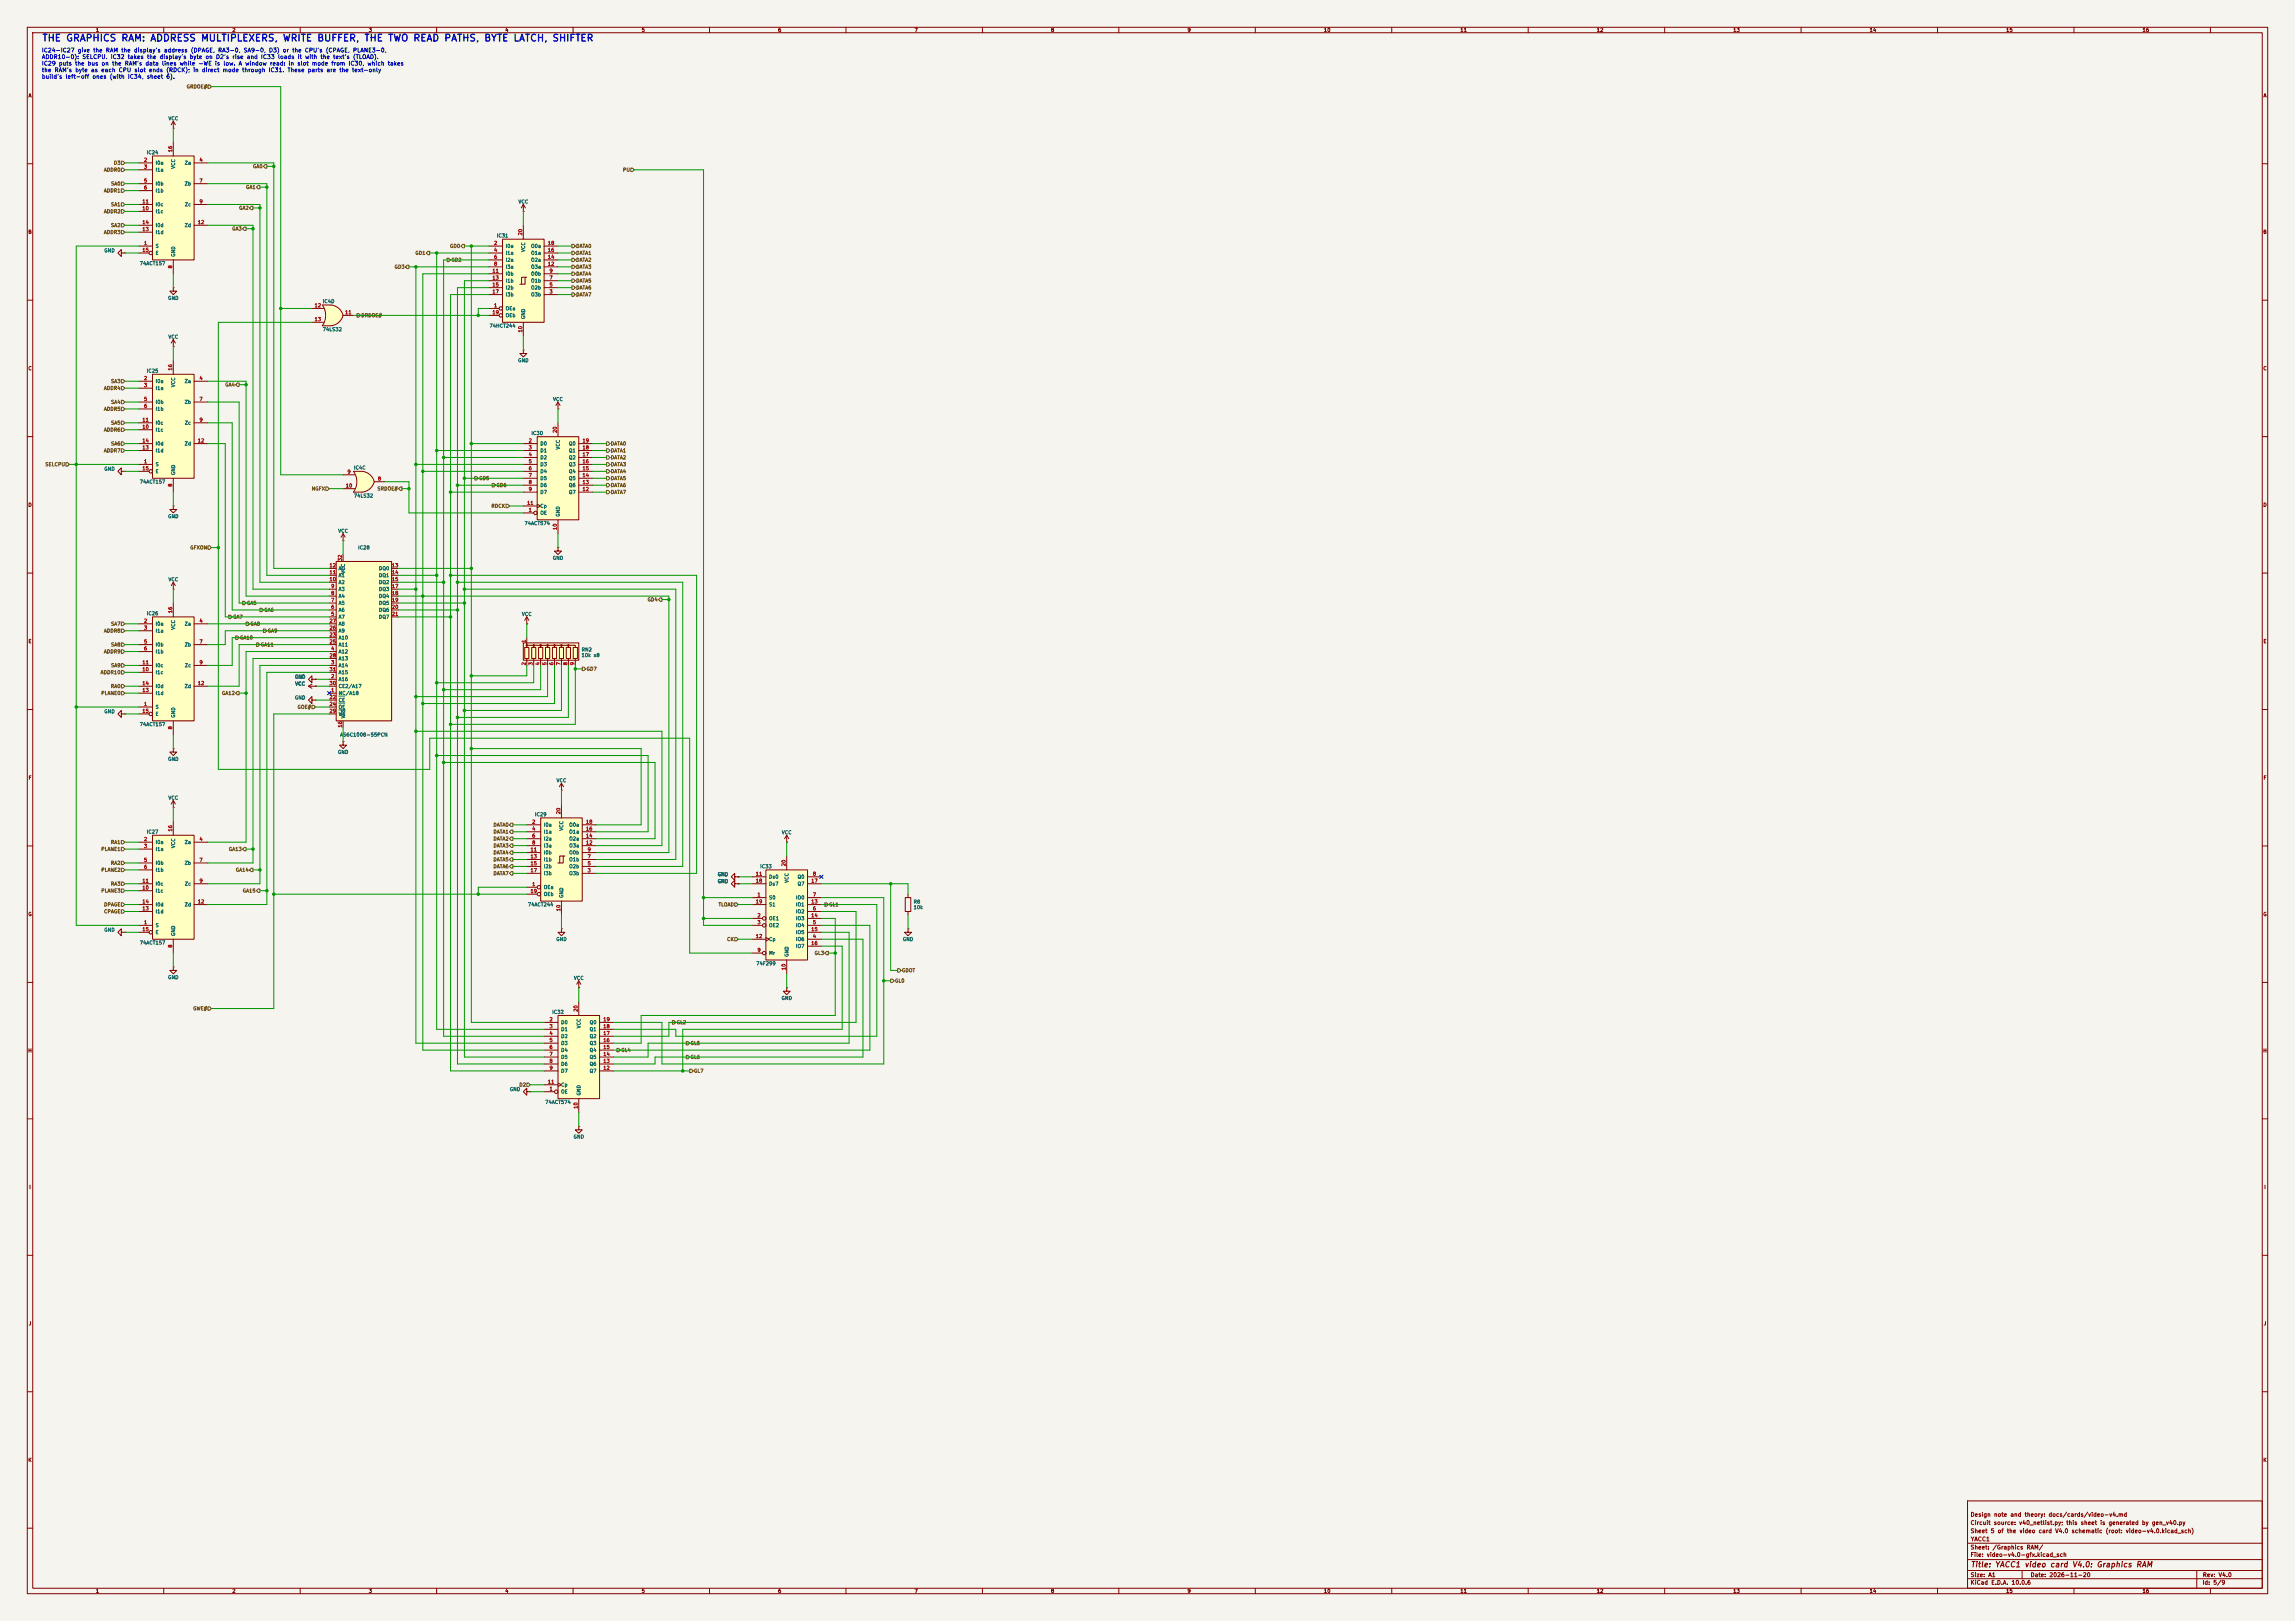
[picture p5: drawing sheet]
<svg xmlns="http://www.w3.org/2000/svg" width="841mm" height="594mm" viewBox="0 0 841 594" stroke-linecap="round" stroke-linejoin="round" font-family="sans-serif">
<defs><g id="words">
<text font-size="2.5" fill="#0000c2" x="15.3" y="15.8">THE GRAPHICS RAM: ADDRESS MULTIPLEXERS, WRITE BUFFER, THE TWO READ PATHS, BYTE LATCH, SHIFTER</text>
<text font-size="2" fill="#840000" x="722" y="574.8">Title: YACC1 video card V4.0: Graphics RAM</text>
<g font-size="1.5" fill="#0000c2">
<text x="15.2" y="19.5">IC24-IC27 give the RAM the display's address (DPAGE, RA3-0, SA9-0, D3) or the CPU's (CPAGE, PLANE3-0,</text>
<text x="15.2" y="22">ADDR10-0): SELCPU. IC32 takes the display's byte on D2's rise and IC33 loads it with the text's (TLOAD).</text>
<text x="15.2" y="24.4">IC29 puts the bus on the RAM's data lines while -WE is low. A window read: in slot mode from IC30, which takes</text>
<text x="15.2" y="26.8">the RAM's byte as each CPU slot ends (RDCK); in direct mode through IC31. These parts are the text-only</text>
<text x="15.2" y="29.2">build's left-off ones (with IC34, sheet 6).</text>
</g>
<g font-size="1.5" fill="#840000">
<text x="721.9" y="556.1">Design note and theory: docs/cards/video-v4.md</text>
<text x="721.9" y="562.1">Sheet 5 of the video card V4.0 schematic (root: video-v4.0.kicad_sch)</text>
<text x="721.9" y="559.1">Circuit source: v40_netlist.py; this sheet is generated by gen_v40.py</text>
<text x="721.9" y="568.1">Sheet: /Graphics RAM/</text>
<text x="722" y="565.1">YACC1</text>
<text x="721.9" y="570.8">File: video-v4.0-gfx.kicad_sch</text>
<text x="721.9" y="581">KiCad E.D.A. 10.0.6</text>
<text x="721.9" y="578.2">Size: A1</text>
<text x="743.9" y="578.2">Date: 2026-11-20</text>
<text x="806.9" y="581">Id: 5/9</text>
<text x="807" y="578.2">Rev: V4.0</text>
</g>
<g font-size="1.3" fill="#840000">
<text x="35" y="12">1</text>
<text x="85" y="12">2</text>
<text x="135" y="12">3</text>
<text x="185" y="12">4</text>
<text x="235" y="12">5</text>
<text x="285" y="12">6</text>
<text x="335" y="12">7</text>
<text x="385" y="12">8</text>
<text x="435" y="12">9</text>
<text x="485" y="12">10</text>
<text x="535" y="12">11</text>
<text x="585" y="12">12</text>
<text x="635" y="12">13</text>
<text x="685" y="12">14</text>
<text x="735" y="12">15</text>
<text x="785" y="12">16</text>
<text x="10.3" y="36">A</text>
<text x="829.3" y="36">A</text>
<text x="10.2" y="86">B</text>
<text x="829.2" y="86">B</text>
<text x="10.2" y="136">C</text>
<text x="829.2" y="136">C</text>
<text x="10.2" y="186">D</text>
<text x="829.2" y="186">D</text>
<text x="10.3" y="236">E</text>
<text x="829.3" y="236">E</text>
<text x="10.3" y="286">F</text>
<text x="829.3" y="286">F</text>
<text x="10.2" y="336">G</text>
<text x="829.2" y="336">G</text>
<text x="10.2" y="386">H</text>
<text x="829.2" y="386">H</text>
<text x="10.6" y="436">I</text>
<text x="829.6" y="436">I</text>
<text x="10.4" y="486">J</text>
<text x="829.4" y="486">J</text>
<text x="10.2" y="536">K</text>
<text x="829.2" y="536">K</text>
<text x="35" y="584">1</text>
<text x="85" y="584">2</text>
<text x="135" y="584">3</text>
<text x="185" y="584">4</text>
<text x="235" y="584">5</text>
<text x="285" y="584">6</text>
<text x="335" y="584">7</text>
<text x="385" y="584">8</text>
<text x="435" y="584">9</text>
<text x="485" y="584">10</text>
<text x="535" y="584">11</text>
<text x="585" y="584">12</text>
<text x="635" y="584">13</text>
<text x="685" y="584">14</text>
<text x="735" y="584">15</text>
<text x="785" y="584">16</text>
</g>
<g font-size="1.3" fill="#725600">
<text x="68.2" y="32.7">GRDOE#</text>
<text x="37.9" y="63.2">ADDR0</text>
<text x="41.6" y="60.7">D3</text>
<text x="92.5" y="61.9">GA0</text>
<text x="228.1" y="63.2">PU</text>
<text x="37.9" y="70.8">ADDR1</text>
<text x="40.5" y="68.3">SA0</text>
<text x="90" y="69.5">GA1</text>
<text x="40.5" y="75.9">SA1</text>
<text x="87.5" y="77.2">GA2</text>
<text x="37.9" y="78.4">ADDR2</text>
<text x="40.5" y="83.5">SA2</text>
<text x="37.9" y="86.1">ADDR3</text>
<text x="84.9" y="84.8">GA3</text>
<text x="152" y="93.7">GD1</text>
<text x="164.7" y="91.1">GD0</text>
<text x="211" y="93.7">DATA1</text>
<text x="211" y="91.1">DATA0</text>
<text x="144.4" y="98.8">GD3</text>
<text x="165.3" y="96.2">GD2</text>
<text x="211" y="101.3">DATA4</text>
<text x="211" y="98.8">DATA3</text>
<text x="211" y="96.2">DATA2</text>
<text x="211" y="106.4">DATA6</text>
<text x="211" y="103.8">DATA5</text>
<text x="211" y="108.9">DATA7</text>
<text x="132.2" y="116.5">DRDOE#</text>
<text x="37.9" y="143.2">ADDR4</text>
<text x="40.5" y="140.7">SA3</text>
<text x="82.4" y="141.9">GA4</text>
<text x="40.5" y="148.3">SA4</text>
<text x="37.9" y="150.8">ADDR5</text>
<text x="40.5" y="155.9">SA5</text>
<text x="37.9" y="158.4">ADDR6</text>
<text x="37.9" y="166.1">ADDR7</text>
<text x="40.5" y="163.5">SA6</text>
<text x="223.7" y="163.5">DATA0</text>
<text x="223.7" y="166.1">DATA1</text>
<text x="16.5" y="171.1">SELCPU</text>
<text x="223.7" y="168.6">DATA2</text>
<text x="223.7" y="171.1">DATA3</text>
<text x="223.7" y="173.7">DATA4</text>
<text x="175.4" y="176.2">GD5</text>
<text x="181.8" y="178.8">GD6</text>
<text x="223.7" y="176.2">DATA5</text>
<text x="223.7" y="178.8">DATA6</text>
<text x="114.1" y="180">NGFX</text>
<text x="138.1" y="180">SRDOE#</text>
<text x="223.7" y="181.3">DATA7</text>
<text x="179.9" y="186.4">RDCK</text>
<text x="69.6" y="201.6">GFXON</text>
<text x="90.3" y="221.9">GA5</text>
<text x="237.1" y="220.7">GD4</text>
<text x="85.3" y="227">GA7</text>
<text x="96.7" y="224.5">GA6</text>
<text x="37.9" y="232.1">ADDR8</text>
<text x="40.5" y="229.6">SA7</text>
<text x="91.6" y="229.6">GA8</text>
<text x="98" y="232.1">GA9</text>
<text x="37.9" y="239.7">ADDR9</text>
<text x="40.5" y="237.2">SA8</text>
<text x="87.8" y="234.6">GA10</text>
<text x="95.4" y="237.2">GA11</text>
<text x="40.5" y="244.8">SA9</text>
<text x="36.7" y="247.3">ADDR10</text>
<text x="214.8" y="246.1">GD7</text>
<text x="37" y="255">PLANE0</text>
<text x="40.5" y="252.4">RA0</text>
<text x="81.2" y="255">GA12</text>
<text x="108.9" y="260">GOE#</text>
<text x="180.6" y="305.8">DATA1</text>
<text x="180.6" y="303.2">DATA0</text>
<text x="40.5" y="309.6">RA1</text>
<text x="180.6" y="310.8">DATA3</text>
<text x="180.6" y="308.3">DATA2</text>
<text x="37" y="312.1">PLANE1</text>
<text x="40.5" y="317.2">RA2</text>
<text x="83.7" y="312.1">GA13</text>
<text x="180.6" y="315.9">DATA5</text>
<text x="180.6" y="313.4">DATA4</text>
<text x="37" y="319.7">PLANE2</text>
<text x="86.2" y="319.7">GA14</text>
<text x="180.6" y="321">DATA7</text>
<text x="180.6" y="318.5">DATA6</text>
<text x="37" y="327.4">PLANE3</text>
<text x="40.5" y="324.8">RA3</text>
<text x="88.8" y="327.4">GA15</text>
<text x="38" y="332.4">DPAGE</text>
<text x="38" y="335">CPAGE</text>
<text x="263.1" y="332.4">TLOAD</text>
<text x="303.7" y="332.4">GL1</text>
<text x="266.3" y="345.1">CK</text>
<text x="298.3" y="350.2">GL3</text>
<text x="330.4" y="356.6">GDOT</text>
<text x="327.8" y="360.4">GL0</text>
<text x="70.6" y="370.5">GWE#</text>
<text x="247.8" y="375.6">GL2</text>
<text x="252.9" y="383.2">GL5</text>
<text x="227.5" y="385.8">GL4</text>
<text x="252.9" y="388.3">GL6</text>
<text x="254.2" y="393.4">GL7</text>
<text x="190.1" y="398.5">D2</text>
</g>
<g font-size="1.3" fill="#006464">
<text x="61.6" y="44.4">VCC</text>
<text x="53.6" y="56.8">IC24</text>
<text x="56.9" y="60.7">I0a</text>
<text x="56.9" y="63.2">I1a</text>
<text x="64.5" y="62" transform="rotate(-90 64.5 62)">VCC</text>
<text x="67.5" y="60.7">Za</text>
<text x="56.9" y="68.3">I0b</text>
<text x="56.9" y="70.8">I1b</text>
<text x="67.5" y="68.3">Zb</text>
<text x="56.9" y="75.9">I0c</text>
<text x="67.6" y="75.9">Zc</text>
<text x="189.8" y="74.9">VCC</text>
<text x="56.9" y="78.4">I1c</text>
<text x="56.9" y="83.5">I0d</text>
<text x="67.5" y="83.5">Zd</text>
<text x="56.9" y="86.1">I1d</text>
<text x="181.9" y="87.3">IC31</text>
<text x="38.1" y="92.8">GND</text>
<text x="56.9" y="91.1">S</text>
<text x="56.9" y="93.7">E</text>
<text x="64.5" y="94.3" transform="rotate(-90 64.5 94.3)">GND</text>
<text x="185.1" y="91.1">I0a</text>
<text x="185.1" y="93.7">I1a</text>
<text x="192.7" y="92.5" transform="rotate(-90 192.7 92.5)">VCC</text>
<text x="194.5" y="93.7">O1a</text>
<text x="194.5" y="91.1">O0a</text>
<text x="51.1" y="97.5">74ACT157</text>
<text x="185.1" y="96.2">I2a</text>
<text x="185.1" y="98.8">I3a</text>
<text x="185.1" y="101.3">I0b</text>
<text x="194.5" y="101.3">O0b</text>
<text x="194.5" y="98.8">O3a</text>
<text x="194.5" y="96.2">O2a</text>
<text x="185.1" y="103.8">I1b</text>
<text x="185.1" y="106.4">I2b</text>
<text x="194.5" y="106.4">O2b</text>
<text x="194.5" y="103.8">O1b</text>
<text x="61.4" y="110.2">GND</text>
<text x="118.1" y="111.4">IC4D</text>
<text x="185.1" y="114">OEa</text>
<text x="185.1" y="108.9">I3b</text>
<text x="194.5" y="108.9">O3b</text>
<text x="185.1" y="116.5">OEb</text>
<text x="192.7" y="117.1" transform="rotate(-90 192.7 117.1)">GND</text>
<text x="61.6" y="124.4">VCC</text>
<text x="118.1" y="121.7">74LS32</text>
<text x="179.2" y="120.3">74HCT244</text>
<text x="53.6" y="136.9">IC25</text>
<text x="189.7" y="133">GND</text>
<text x="56.9" y="140.7">I0a</text>
<text x="56.9" y="143.2">I1a</text>
<text x="64.5" y="142" transform="rotate(-90 64.5 142)">VCC</text>
<text x="67.5" y="140.7">Za</text>
<text x="56.9" y="148.3">I0b</text>
<text x="67.5" y="148.3">Zb</text>
<text x="202.5" y="147.3">VCC</text>
<text x="56.9" y="150.8">I1b</text>
<text x="56.9" y="155.9">I0c</text>
<text x="67.6" y="155.9">Zc</text>
<text x="56.9" y="158.4">I1c</text>
<text x="194.6" y="159.7">IC30</text>
<text x="56.9" y="166.1">I1d</text>
<text x="56.9" y="163.5">I0d</text>
<text x="67.5" y="163.5">Zd</text>
<text x="197.8" y="163.5">D0</text>
<text x="197.8" y="166.1">D1</text>
<text x="205.4" y="164.9" transform="rotate(-90 205.4 164.9)">VCC</text>
<text x="208.3" y="166.1">Q1</text>
<text x="208.3" y="163.5">Q0</text>
<text x="38.1" y="172.8">GND</text>
<text x="56.9" y="171.1">S</text>
<text x="56.9" y="173.7">E</text>
<text x="129.5" y="172.4">IC4C</text>
<text x="197.8" y="168.6">D2</text>
<text x="197.8" y="171.1">D3</text>
<text x="197.8" y="173.7">D4</text>
<text x="208.3" y="173.7">Q4</text>
<text x="208.3" y="171.1">Q3</text>
<text x="208.3" y="168.6">Q2</text>
<text x="51.1" y="177.5">74ACT157</text>
<text x="64.5" y="174.3" transform="rotate(-90 64.5 174.3)">GND</text>
<text x="197.8" y="176.2">D5</text>
<text x="197.8" y="178.8">D6</text>
<text x="208.3" y="178.8">Q6</text>
<text x="208.3" y="176.2">Q5</text>
<text x="129.5" y="182.6">74LS32</text>
<text x="197.8" y="181.3">D7</text>
<text x="208.3" y="181.3">Q7</text>
<text x="61.4" y="190.2">GND</text>
<text x="197.8" y="188.9">OE</text>
<text x="197.8" y="186.4">Cp</text>
<text x="205.4" y="189.5" transform="rotate(-90 205.4 189.5)">GND</text>
<text x="123.8" y="195.5">VCC</text>
<text x="192" y="192.7">74ACT574</text>
<text x="131.1" y="201.6">IC28</text>
<text x="123.9" y="209.2">A0</text>
<text x="138.7" y="209.2">DQ0</text>
<text x="202.4" y="205.4">GND</text>
<text x="61.6" y="213.3">VCC</text>
<text x="123.9" y="214.3">A2</text>
<text x="123.9" y="211.8">A1</text>
<text x="126.7" y="210.4" transform="rotate(-90 126.7 210.4)">VCC</text>
<text x="138.7" y="211.8">DQ1</text>
<text x="138.7" y="214.3">DQ2</text>
<text x="123.9" y="221.9">A5</text>
<text x="123.9" y="219.4">A4</text>
<text x="123.9" y="216.9">A3</text>
<text x="138.7" y="216.9">DQ3</text>
<text x="138.7" y="219.4">DQ4</text>
<text x="138.7" y="221.9">DQ5</text>
<text x="53.6" y="225.8">IC26</text>
<text x="123.9" y="227">A7</text>
<text x="123.9" y="224.5">A6</text>
<text x="138.7" y="224.5">DQ6</text>
<text x="138.7" y="227">DQ7</text>
<text x="191.1" y="226">VCC</text>
<text x="56.9" y="229.6">I0a</text>
<text x="56.9" y="232.1">I1a</text>
<text x="64.5" y="230.9" transform="rotate(-90 64.5 230.9)">VCC</text>
<text x="67.5" y="229.6">Za</text>
<text x="123.9" y="232.1">A9</text>
<text x="123.9" y="229.6">A8</text>
<text x="56.9" y="237.2">I0b</text>
<text x="56.9" y="239.7">I1b</text>
<text x="67.5" y="237.2">Zb</text>
<text x="123.9" y="239.7">A12</text>
<text x="123.9" y="234.6">A10</text>
<text x="123.9" y="237.2">A11</text>
<text x="213" y="239">RN2</text>
<text x="56.9" y="244.8">I0c</text>
<text x="67.6" y="244.8">Zc</text>
<text x="123.9" y="244.8">A14</text>
<text x="123.9" y="242.3">A13</text>
<text x="213" y="241.1">10k x8</text>
<text x="56.9" y="247.3">I1c</text>
<text x="107.9" y="249">GND</text>
<text x="108" y="251.5">VCC</text>
<text x="123.9" y="249.9">A16</text>
<text x="123.9" y="247.3">A15</text>
<text x="56.9" y="255">I1d</text>
<text x="56.9" y="252.4">I0d</text>
<text x="67.5" y="252.4">Zd</text>
<text x="107.9" y="256.6">GND</text>
<text x="123.9" y="255">NC/A18</text>
<text x="123.9" y="257.5">CE</text>
<text x="123.9" y="252.4">CE2/A17</text>
<text x="38.1" y="261.7">GND</text>
<text x="56.9" y="260">S</text>
<text x="56.9" y="262.6">E</text>
<text x="64.5" y="263.2" transform="rotate(-90 64.5 263.2)">GND</text>
<text x="123.9" y="260">OE</text>
<text x="123.9" y="262.6">WE</text>
<text x="126.7" y="263.4" transform="rotate(-90 126.7 263.4)">VSS</text>
<text x="51.1" y="266.4">74ACT157</text>
<text x="124.5" y="270.2">AS6C1008-55PCN</text>
<text x="61.4" y="279.1">GND</text>
<text x="123.7" y="276.6">GND</text>
<text x="203.8" y="287">VCC</text>
<text x="61.6" y="293.3">VCC</text>
<text x="195.8" y="299.4">IC29</text>
<text x="53.6" y="305.8">IC27</text>
<text x="199.1" y="303.2">I0a</text>
<text x="199.1" y="305.8">I1a</text>
<text x="206.7" y="304.6" transform="rotate(-90 206.7 304.6)">VCC</text>
<text x="208.4" y="305.8">O1a</text>
<text x="208.4" y="303.2">O0a</text>
<text x="56.9" y="309.6">I0a</text>
<text x="64.5" y="310.9" transform="rotate(-90 64.5 310.9)">VCC</text>
<text x="67.5" y="309.6">Za</text>
<text x="199.1" y="308.3">I2a</text>
<text x="199.1" y="310.8">I3a</text>
<text x="208.4" y="310.8">O3a</text>
<text x="208.4" y="308.3">O2a</text>
<text x="286.3" y="306">VCC</text>
<text x="56.9" y="312.1">I1a</text>
<text x="56.9" y="317.2">I0b</text>
<text x="67.5" y="317.2">Zb</text>
<text x="199.1" y="313.4">I0b</text>
<text x="199.1" y="315.9">I1b</text>
<text x="208.4" y="315.9">O1b</text>
<text x="208.4" y="313.4">O0b</text>
<text x="56.9" y="319.7">I1b</text>
<text x="199.1" y="318.5">I2b</text>
<text x="199.1" y="321">I3b</text>
<text x="208.4" y="321">O3b</text>
<text x="208.4" y="318.5">O2b</text>
<text x="262.8" y="321.4">GND</text>
<text x="262.8" y="323.9">GND</text>
<text x="278.4" y="318.5">IC33</text>
<text x="281.7" y="322.3">Ds0</text>
<text x="289.3" y="323.6" transform="rotate(-90 289.3 323.6)">VCC</text>
<text x="292.1" y="322.3">Q0</text>
<text x="56.9" y="327.4">I1c</text>
<text x="56.9" y="324.8">I0c</text>
<text x="67.6" y="324.8">Zc</text>
<text x="199.1" y="326.1">OEa</text>
<text x="199.1" y="328.6">OEb</text>
<text x="206.7" y="329.2" transform="rotate(-90 206.7 329.2)">GND</text>
<text x="281.7" y="329.9">S0</text>
<text x="281.7" y="324.8">Ds7</text>
<text x="291.5" y="329.9">IO0</text>
<text x="292.1" y="324.8">Q7</text>
<text x="56.9" y="335">I1d</text>
<text x="56.9" y="332.4">I0d</text>
<text x="67.5" y="332.4">Zd</text>
<text x="193.3" y="332.4">74ACT244</text>
<text x="281.7" y="332.4">S1</text>
<text x="291.5" y="335">IO2</text>
<text x="291.5" y="332.4">IO1</text>
<text x="334.6" y="331.4">R8</text>
<text x="334.6" y="333.5">10k</text>
<text x="38.1" y="341.7">GND</text>
<text x="56.9" y="340.1">S</text>
<text x="281.7" y="337.5">OE1</text>
<text x="281.7" y="340.1">OE2</text>
<text x="291.5" y="340.1">IO4</text>
<text x="291.5" y="337.5">IO3</text>
<text x="51.1" y="346.4">74ACT157</text>
<text x="56.9" y="342.6">E</text>
<text x="64.5" y="343.2" transform="rotate(-90 64.5 343.2)">GND</text>
<text x="203.7" y="345.1">GND</text>
<text x="281.7" y="345.1">Cp</text>
<text x="291.5" y="345.1">IO6</text>
<text x="291.5" y="342.6">IO5</text>
<text x="291.5" y="347.7">IO7</text>
<text x="330.7" y="345.1">GND</text>
<text x="281.7" y="350.2">Mr</text>
<text x="289.3" y="350.8" transform="rotate(-90 289.3 350.8)">GND</text>
<text x="61.4" y="359.1">GND</text>
<text x="210.1" y="359.4">VCC</text>
<text x="277" y="354">74F299</text>
<text x="202.2" y="371.8">IC32</text>
<text x="286.2" y="366.7">GND</text>
<text x="205.5" y="375.6">D0</text>
<text x="213.1" y="377" transform="rotate(-90 213.1 377)">VCC</text>
<text x="215.9" y="375.6">Q0</text>
<text x="205.5" y="378.2">D1</text>
<text x="205.5" y="380.7">D2</text>
<text x="205.5" y="383.2">D3</text>
<text x="215.9" y="383.2">Q3</text>
<text x="215.9" y="380.7">Q2</text>
<text x="215.9" y="378.2">Q1</text>
<text x="205.5" y="385.8">D4</text>
<text x="205.5" y="388.3">D5</text>
<text x="215.9" y="388.3">Q5</text>
<text x="215.9" y="385.8">Q4</text>
<text x="205.5" y="390.9">D6</text>
<text x="205.5" y="393.4">D7</text>
<text x="215.9" y="393.4">Q7</text>
<text x="215.9" y="390.9">Q6</text>
<text x="186.6" y="400.1">GND</text>
<text x="205.5" y="401">OE</text>
<text x="205.5" y="398.5">Cp</text>
<text x="213.1" y="401.6" transform="rotate(-90 213.1 401.6)">GND</text>
<text x="199.7" y="404.8">74ACT574</text>
<text x="210" y="417.5">GND</text>
</g>
<g font-size="1.3" fill="#a90000">
<text x="52.6" y="59.6">2</text>
<text x="63.4" y="55.9" transform="rotate(-90 63.4 55.9)">16</text>
<text x="72.9" y="59.6">4</text>
<text x="52.6" y="62.1">3</text>
<text x="52.6" y="67.2">5</text>
<text x="52.6" y="69.7">6</text>
<text x="72.9" y="67.2">7</text>
<text x="52" y="77.3">10</text>
<text x="52" y="74.8">11</text>
<text x="72.9" y="74.8">9</text>
<text x="52" y="82.4">14</text>
<text x="72.3" y="82.4">12</text>
<text x="52" y="85">13</text>
<text x="191.6" y="86.4" transform="rotate(-90 191.6 86.4)">20</text>
<text x="52" y="92.6">15</text>
<text x="52.6" y="90">1</text>
<text x="180.9" y="90">2</text>
<text x="180.9" y="92.6">4</text>
<text x="180.9" y="95.1">6</text>
<text x="200.6" y="95.1">14</text>
<text x="200.6" y="92.6">16</text>
<text x="200.6" y="90">18</text>
<text x="63.4" y="98.5" transform="rotate(-90 63.4 98.5)">8</text>
<text x="180.3" y="100.2">11</text>
<text x="180.9" y="97.7">8</text>
<text x="200.6" y="97.7">12</text>
<text x="201.2" y="100.2">9</text>
<text x="180.3" y="102.7">13</text>
<text x="180.3" y="105.3">15</text>
<text x="180.3" y="107.8">17</text>
<text x="201.2" y="107.8">3</text>
<text x="201.2" y="105.3">5</text>
<text x="201.2" y="102.7">7</text>
<text x="115.1" y="112.9">12</text>
<text x="180.9" y="112.9">1</text>
<text x="115.1" y="118">13</text>
<text x="126.3" y="115.4">11</text>
<text x="180.3" y="115.4">19</text>
<text x="191.6" y="122" transform="rotate(-90 191.6 122)">10</text>
<text x="63.4" y="136" transform="rotate(-90 63.4 136)">16</text>
<text x="52.6" y="139.6">2</text>
<text x="52.6" y="142.1">3</text>
<text x="72.9" y="139.6">4</text>
<text x="52.6" y="147.2">5</text>
<text x="52.6" y="149.7">6</text>
<text x="72.9" y="147.2">7</text>
<text x="52" y="154.8">11</text>
<text x="72.9" y="154.8">9</text>
<text x="52" y="157.3">10</text>
<text x="204.3" y="158.8" transform="rotate(-90 204.3 158.8)">20</text>
<text x="52" y="165">13</text>
<text x="52" y="162.4">14</text>
<text x="72.3" y="162.4">12</text>
<text x="193.6" y="162.4">2</text>
<text x="193.6" y="165">3</text>
<text x="193.6" y="167.5">4</text>
<text x="213.3" y="167.5">17</text>
<text x="213.3" y="165">18</text>
<text x="213.3" y="162.4">19</text>
<text x="52" y="172.6">15</text>
<text x="52.6" y="170">1</text>
<text x="127.2" y="173.9">9</text>
<text x="193.6" y="170">5</text>
<text x="193.6" y="172.6">6</text>
<text x="213.3" y="172.6">15</text>
<text x="213.3" y="170">16</text>
<text x="63.4" y="178.5" transform="rotate(-90 63.4 178.5)">8</text>
<text x="126.6" y="178.9">10</text>
<text x="138.3" y="176.4">8</text>
<text x="193.6" y="175.1">7</text>
<text x="193.6" y="177.7">8</text>
<text x="213.3" y="177.7">13</text>
<text x="213.3" y="175.1">14</text>
<text x="193" y="185.3">11</text>
<text x="193.6" y="180.2">9</text>
<text x="213.3" y="180.2">12</text>
<text x="193.6" y="187.8">1</text>
<text x="204.3" y="194.4" transform="rotate(-90 204.3 194.4)">10</text>
<text x="120.6" y="208.1">12</text>
<text x="125.6" y="205.8" transform="rotate(-90 125.6 205.8)">32</text>
<text x="143.4" y="208.1">13</text>
<text x="120.6" y="213.2">10</text>
<text x="120.6" y="210.7">11</text>
<text x="121.2" y="215.8">9</text>
<text x="143.4" y="210.7">14</text>
<text x="143.4" y="213.2">15</text>
<text x="143.4" y="215.8">17</text>
<text x="121.2" y="220.8">7</text>
<text x="121.2" y="218.3">8</text>
<text x="143.4" y="218.3">18</text>
<text x="143.4" y="220.8">19</text>
<text x="63.4" y="224.9" transform="rotate(-90 63.4 224.9)">16</text>
<text x="121.2" y="225.9">5</text>
<text x="121.2" y="223.4">6</text>
<text x="143.4" y="223.4">20</text>
<text x="143.4" y="225.9">21</text>
<text x="52.6" y="228.5">2</text>
<text x="52.6" y="231">3</text>
<text x="72.9" y="228.5">4</text>
<text x="120.6" y="233.5">23</text>
<text x="120.6" y="231">26</text>
<text x="120.6" y="228.5">27</text>
<text x="52.6" y="236.1">5</text>
<text x="52.6" y="238.6">6</text>
<text x="72.9" y="236.1">7</text>
<text x="120.6" y="236.1">25</text>
<text x="121.2" y="238.6">4</text>
<text x="192.9" y="235.7" transform="rotate(-90 192.9 235.7)">1</text>
<text x="52" y="243.7">11</text>
<text x="72.9" y="243.7">9</text>
<text x="120.6" y="241.2">28</text>
<text x="121.2" y="243.7">3</text>
<text x="192.9" y="243.9" transform="rotate(-90 192.9 243.9)">2</text>
<text x="195.4" y="243.9" transform="rotate(-90 195.4 243.9)">3</text>
<text x="198" y="243.9" transform="rotate(-90 198 243.9)">4</text>
<text x="200.5" y="243.9" transform="rotate(-90 200.5 243.9)">5</text>
<text x="203.1" y="243.9" transform="rotate(-90 203.1 243.9)">6</text>
<text x="205.6" y="243.9" transform="rotate(-90 205.6 243.9)">7</text>
<text x="208.1" y="243.9" transform="rotate(-90 208.1 243.9)">8</text>
<text x="210.7" y="243.9" transform="rotate(-90 210.7 243.9)">9</text>
<text x="52" y="246.2">10</text>
<text x="52" y="251.3">14</text>
<text x="72.3" y="251.3">12</text>
<text x="120.6" y="251.3">30</text>
<text x="120.6" y="246.2">31</text>
<text x="121.2" y="248.8">2</text>
<text x="52" y="253.9">13</text>
<text x="120.6" y="256.4">22</text>
<text x="121.2" y="253.9">1</text>
<text x="52" y="261.5">15</text>
<text x="52.6" y="258.9">1</text>
<text x="120.6" y="258.9">24</text>
<text x="120.6" y="261.5">29</text>
<text x="63.4" y="267.4" transform="rotate(-90 63.4 267.4)">8</text>
<text x="125.6" y="266.8" transform="rotate(-90 125.6 266.8)">16</text>
<text x="205.6" y="298.5" transform="rotate(-90 205.6 298.5)">20</text>
<text x="63.4" y="304.9" transform="rotate(-90 63.4 304.9)">16</text>
<text x="194.8" y="302.1">2</text>
<text x="194.8" y="304.7">4</text>
<text x="214.6" y="304.7">16</text>
<text x="214.6" y="302.1">18</text>
<text x="52.6" y="308.5">2</text>
<text x="52.6" y="311">3</text>
<text x="72.9" y="308.5">4</text>
<text x="194.8" y="307.2">6</text>
<text x="194.8" y="309.7">8</text>
<text x="214.6" y="309.7">12</text>
<text x="214.6" y="307.2">14</text>
<text x="52.6" y="316.1">5</text>
<text x="72.9" y="316.1">7</text>
<text x="194.2" y="312.3">11</text>
<text x="194.2" y="314.8">13</text>
<text x="194.2" y="317.4">15</text>
<text x="215.2" y="317.4">5</text>
<text x="215.2" y="314.8">7</text>
<text x="215.2" y="312.3">9</text>
<text x="288.2" y="317.6" transform="rotate(-90 288.2 317.6)">20</text>
<text x="52" y="323.7">11</text>
<text x="52.6" y="318.6">6</text>
<text x="72.9" y="323.7">9</text>
<text x="194.2" y="319.9">17</text>
<text x="215.2" y="319.9">3</text>
<text x="276.8" y="321.2">11</text>
<text x="276.8" y="323.7">18</text>
<text x="297.1" y="323.7">17</text>
<text x="297.7" y="321.2">8</text>
<text x="52" y="326.3">10</text>
<text x="194.2" y="327.5">19</text>
<text x="194.8" y="325">1</text>
<text x="277.4" y="328.8">1</text>
<text x="297.7" y="328.8">7</text>
<text x="52" y="333.9">13</text>
<text x="52" y="331.3">14</text>
<text x="72.3" y="331.3">12</text>
<text x="205.6" y="334.1" transform="rotate(-90 205.6 334.1)">10</text>
<text x="276.8" y="331.3">19</text>
<text x="297.1" y="331.3">13</text>
<text x="297.7" y="333.9">6</text>
<text x="52" y="341.5">15</text>
<text x="52.6" y="339">1</text>
<text x="277.4" y="336.4">2</text>
<text x="277.4" y="339">3</text>
<text x="297.1" y="336.4">14</text>
<text x="297.1" y="341.5">15</text>
<text x="297.7" y="339">5</text>
<text x="63.4" y="347.4" transform="rotate(-90 63.4 347.4)">8</text>
<text x="276.8" y="344">12</text>
<text x="297.1" y="346.6">16</text>
<text x="297.7" y="344">4</text>
<text x="277.4" y="349.1">9</text>
<text x="288.2" y="355.7" transform="rotate(-90 288.2 355.7)">10</text>
<text x="212" y="370.9" transform="rotate(-90 212 370.9)">20</text>
<text x="201.2" y="374.5">2</text>
<text x="201.2" y="377.1">3</text>
<text x="220.9" y="377.1">18</text>
<text x="220.9" y="374.5">19</text>
<text x="201.2" y="379.6">4</text>
<text x="201.2" y="382.1">5</text>
<text x="220.9" y="382.1">16</text>
<text x="220.9" y="379.6">17</text>
<text x="201.2" y="384.7">6</text>
<text x="201.2" y="387.2">7</text>
<text x="201.2" y="389.8">8</text>
<text x="220.9" y="389.8">13</text>
<text x="220.9" y="387.2">14</text>
<text x="220.9" y="384.7">15</text>
<text x="201.2" y="392.3">9</text>
<text x="220.9" y="392.3">12</text>
<text x="200.6" y="397.4">11</text>
<text x="201.2" y="399.9">1</text>
<text x="212" y="406.5" transform="rotate(-90 212 406.5)">10</text>
</g>
</g></defs>
<path d="M0 0h841v594h-841z" fill="#f5f4ef" stroke="#f5f4ef" stroke-width=".37"/>
<g fill="none" stroke="#840000" stroke-width=".37">
<path d="M10 10h821v574h-821zM12 12h817v570h-817zM60 10v2M110 10v2M160 10v2M210 10v2M260 10v2M310 10v2M360 10v2M410 10v2M460 10v2M510 10v2"/>
<path d="M560 10v2M610 10v2M660 10v2M710 10v2M760 10v2M810 10v2M10 60h2M829 60h2M10 110h2M829 110h2M10 160h2M829 160h2"/>
<path d="M10 210h2M829 210h2M10 260h2M829 260h2M10 310h2M829 310h2M10 360h2M829 360h2M10 410h2M829 410h2M10 460h2M829 460h2"/>
<path d="M10 510h2M829 510h2M10 560h2M721 550h108v32h-108zM829 560h2M721 578.5h108M721 575.5h108M721 571.5h108M721 565.5h108M741 575.5v3M805 575.5v6.5M60 582v2"/>
<path d="M110 582v2M160 582v2M210 582v2M260 582v2M310 582v2M360 582v2M410 582v2M460 582v2M510 582v2M560 582v2M610 582v2M660 582v2"/>
<path d="M710 582v2M760 582v2M810 582v2"/>
</g>
<path d="M123.2 205.7h20.3v58.5h-20.3z" fill="#ffffc2"/>
<g fill="none" stroke="#840000" stroke-width=".37">
<path d="M120.6 218.4h2.6M120.6 215.9h2.6M120.6 213.4h2.6M120.6 210.8h2.6M120.6 208.3h2.6M123.2 205.7h20.3v58.5h-20.3zM125.7 203.2v2.5M143.5 218.4h2.5M143.5 215.9h2.5M143.5 213.4h2.5M143.5 210.8h2.5M143.5 208.3h2.5"/>
<path d="M120.6 238.8h2.6M120.6 226.1h2.6M120.6 223.5h2.6M120.6 221h2.6M120.6 233.7h2.6M120.6 236.2h2.6M120.6 231.1h2.6M120.6 228.6h2.6M143.5 226.1h2.5M143.5 223.5h2.5M143.5 221h2.5M120.6 254h2.6"/>
<path d="M120.6 248.9h2.6M120.6 243.8h2.6M120.6 256.5h2.6M120.6 259.1h2.6M120.6 241.3h2.6M120.6 251.5h2.6M120.6 246.4h2.6M120.6 261.6h2.6M125.7 264.2v2.5"/>
</g>
<path d="M124.2 255.1h2.1M124.2 257.6h2.2M124.2 260.2h2.3" fill="none" stroke="#006464" stroke-width=".37"/>
<path d="M191.8 235.6h20.3v6.3h-20.3z" fill="#ffffc2"/>
<g fill="none" stroke="#840000" stroke-width=".37">
<path d="M191.8 235.6h20.3v6.3h-20.3zM192.3 237.2h1.5v4.1h-1.5zM193 237.2v-.7h2.6v.7v-.7h2.5v.7v-.7h2.6v.7v-.7h2.5v.7v-.7h2.5v.7v-.7h2.6v.7v-.7h2.5v.7M193 228.6h.1M193 226.1v2.5M193 233.7v2.5M193 226.1l-.7 1.2M193 226.1l.8 1.2M194.8 237.2h1.5v4.1h-1.5zM197.4 237.2h1.5v4.1h-1.5zM199.9 237.2h1.5v4.1h-1.5zM202.4 237.2h1.6v4.1h-1.6z"/>
<path d="M205 237.2h1.5v4.1h-1.5zM207.5 237.2h1.5v4.1h-1.5zM210.1 237.2h1.5v4.1h-1.5zM193 241.3v2.5M195.6 241.3v2.5M198.1 241.3v2.5M200.7 241.3v2.5M203.2 241.3v2.5M205.7 241.3v2.5M208.3 241.3v2.5M210.8 241.3v2.5M205.7 340.4v1.2h1.3l-1.3 1.3-1.2-1.3h1.2"/>
<path d="M205.7 340.4h.1"/>
</g>
<g fill="#840000" stroke="#840000" stroke-width=".37">
<circle cx="193" cy="236.5" r=".25"/>
<circle cx="195.6" cy="236.5" r=".25"/>
<circle cx="198.1" cy="236.5" r=".25"/>
<circle cx="200.7" cy="236.5" r=".25"/>
<circle cx="203.2" cy="236.5" r=".25"/>
<circle cx="205.7" cy="236.5" r=".25"/>
<circle cx="208.3" cy="236.5" r=".25"/>
</g>
<path d="M55.9 57.1h15.2v38.1h-15.2z" fill="#ffffc2"/>
<g fill="none" stroke="#840000" stroke-width=".37">
<path d="M50.8 59.7h5.1M55.9 57.1h15.2v38.1h-15.2zM63.5 52.1v5M71.1 59.7h5.1M50.8 62.2h5.1M50.8 67.3h5.1M50.8 69.8h5.1M50.8 74.9h5.1M50.8 77.5h5.1M71.1 67.3h5.1M71.1 74.9h5.1M50.8 90.2h5.1"/>
<path d="M50.8 82.5h5.1M50.8 85.1h5.1M50.8 92.7h3.8M63.5 95.2v5.1M71.1 82.5h5.1M204.5 200.7v1.2h1.2l-1.2 1.3-1.3-1.3h1.3M204.5 200.7h.1M193 400v-1.2l-1.2 1.2 1.2 1.3v-1.3h1.3M194.3 400h.1M212.1 412.7v1.3h1.3l-1.3 1.3-1.3-1.3h1.3M212.1 412.7h.1"/>
<circle cx="55.2" cy="92.7" r=".63"/>
</g>
<path d="M204.5 372.1h15.2v30.5h-15.2z" fill="#ffffc2"/>
<g fill="none" stroke="#840000" stroke-width=".37">
<path d="M204.5 149.9h.1M204.5 147.3l-.8 1.3M204.5 147.3l.7 1.3M204.5 147.3v2.6M212.1 359.4v2.5M212.1 359.4l-.8 1.3M212.1 359.4l.8 1.3M199.4 374.6h5.1M199.4 377.2h5.1M199.4 379.7h5.1M204.5 372.1h15.2v30.5h-15.2zM212.1 361.9h.1"/>
<path d="M212.1 367v5.1M219.7 374.6h5.1M219.7 377.2h5.1M219.7 379.7h5.1M199.4 382.3h5.1M199.4 384.8h5.1M199.4 387.3h5.1M199.4 389.9h5.1M199.4 392.4h5.1M199.4 397.5h5.1M204.5 396.9l1.2 .6-1.2 .6M219.7 382.3h5.1"/>
<path d="M219.7 384.8h5.1M219.7 387.3h5.1M219.7 389.9h5.1M219.7 392.4h5.1M199.4 400h3.8M212.1 402.6v5.1"/>
<circle cx="203.8" cy="400" r=".63"/>
</g>
<path d="M55.9 306.1h15.2v38.1h-15.2z" fill="#ffffc2"/>
<g fill="none" stroke="#840000" stroke-width=".37">
<path d="M50.8 308.6h5.1M50.8 311.1h5.1M50.8 316.2h5.1M50.8 318.8h5.1M55.9 306.1h15.2v38.1h-15.2zM63.5 301v5.1M71.1 308.6h5.1M71.1 316.2h5.1M50.8 339.1h5.1M50.8 323.8h5.1M50.8 326.4h5.1M50.8 331.5h5.1"/>
<path d="M50.8 334h5.1M71.1 323.8h5.1M71.1 331.5h5.1M50.8 341.6h3.8M63.5 344.2v5"/>
<circle cx="55.2" cy="341.6" r=".63"/>
</g>
<path d="M118.1 111.8h3.2M118.1 119.4h3.2" fill="none" stroke="#ffffc2" stroke-width=".37"/>
<g fill="#ffffc2" stroke="#ffffc2" stroke-width=".37">
<path d="M120.7 114.2l5 1.4a5.2 5.2 0 0 1-4.4 3.8z"/>
<path d="M121.3 111.8a5.1 5.1 0 0 1 4.4 3.8l-4.9 1.3z"/>
</g>
<path d="M118.1 111.8h3.2v7.6h-3.2a6.7 6.7 0 0 0 0-7.6z" fill="#ffffc2"/>
<path d="M114.3 113h4.3M114.3 118.1h4.3M118.1 111.8h3.2a4.8 4.8 0 0 1 4.3 4.1 5.2 5.2 0 0 1-4.3 3.5h-3.2a6.6 6.6 0 0 0 0-7.6zM125.7 115.6h3.8M44.4 341.6v-1.2l-1.2 1.2 1.2 1.3v-1.3h1.3M45.7 341.6h.1" fill="none" stroke="#840000" stroke-width=".37"/>
<path d="M196.8 160h15.3v30.5h-15.3z" fill="#ffffc2"/>
<g fill="none" stroke="#840000" stroke-width=".37">
<path d="M204.5 154.9v5.1M191.8 162.6h5M191.8 165.1h5M191.8 167.6h5M191.8 170.2h5M191.8 172.7h5M191.8 175.3h5M191.8 177.8h5M196.8 160h15.3v30.5h-15.3zM212.1 162.6h5.1M212.1 165.1h5.1M212.1 167.6h5.1"/>
<path d="M212.1 170.2h5.1M212.1 172.7h5.1M212.1 175.3h5.1M212.1 177.8h5.1M191.8 188h3.8M191.8 180.3h5M191.8 185.4h5M196.8 184.8l1.3 .6-1.3 .7M204.5 190.5v5.1M212.1 180.3h5.1M63.5 215.9h.1M63.5 213.4l-.8 1.2"/>
<path d="M63.5 213.4l.8 1.2M63.5 213.4v2.5M114.3 256.5v-1.2l-1.3 1.2 1.3 1.3v-1.3h1.3M115.6 256.5h.1M63.5 274.3v1.3h1.3l-1.3 1.3-1.3-1.3h1.3M63.5 274.3h.1M205.7 289.6h.1M205.7 287l-.7 1.3M205.7 287l.8 1.3M205.7 287v2.6M63.5 354.3v1.3h1.3l-1.3 1.3-1.3-1.3h1.3M63.5 354.3h.1"/>
<circle cx="196.2" cy="188" r=".63"/>
</g>
<path d="M198.1 299.7h15.3v30.5h-15.3z" fill="#ffffc2"/>
<g fill="none" stroke="#840000" stroke-width=".37">
<path d="M125.7 271.8v1.2h1.3l-1.3 1.3-1.2-1.3h1.2M125.7 271.8h.1M198.1 299.7h15.3v30.5h-15.3zM205.7 294.6v5.1M193 302.3h5.1M193 304.8h5.1M193 317.5h5.1M193 307.3h5.1M193 315h5.1M193 309.9h5.1M193 312.4h5.1M206.4 313.7h-1.3v2.5"/>
<path d="M207 313.7h-.6v2.5h-1.9M213.4 302.3h5M213.4 304.8h5M213.4 317.5h5M213.4 307.3h5M213.4 315h5M213.4 309.9h5M213.4 312.4h5M193 325.1h3.8M193 320h5.1M193 327.7h3.8M205.7 330.2v5.1"/>
<path d="M213.4 320h5"/>
<circle cx="197.5" cy="325.1" r=".63"/>
<circle cx="197.5" cy="327.7" r=".63"/>
</g>
<path d="M55.9 137.2h15.2v38.1h-15.2z" fill="#ffffc2"/>
<g fill="none" stroke="#840000" stroke-width=".37">
<path d="M44.4 92.7v-1.3l-1.2 1.3 1.2 1.3v-1.3h1.3M45.7 92.7h.1M63.5 105.4v1.3h1.3l-1.3 1.2-1.3-1.2h1.3M63.5 105.4h.1M50.8 139.7h5.1M55.9 137.2h15.2v38.1h-15.2zM63.5 127h.1M63.5 124.5v2.5M63.5 132.1v5.1M63.5 124.5l-.8 1.2M63.5 124.5l.8 1.2M71.1 139.7h5.1"/>
<path d="M50.8 142.2h5.1M50.8 147.3h5.1M50.8 149.9h5.1M50.8 154.9h5.1M50.8 157.5h5.1M71.1 147.3h5.1M71.1 154.9h5.1M50.8 170.2h5.1M50.8 162.6h5.1M50.8 165.1h5.1M50.8 172.7h3.8M63.5 175.3v5"/>
<path d="M71.1 162.6h5.1"/>
<circle cx="55.2" cy="172.7" r=".63"/>
</g>
<path d="M280.7 318.8h15.2v33h-15.2z" fill="#ffffc2"/>
<g fill="none" stroke="#840000" stroke-width=".37">
<path d="M63.5 47h.1M63.5 44.4l-.8 1.3M63.5 44.4l.8 1.3M63.5 44.4v2.6M191.8 77.5h.1M191.8 74.9l-.8 1.3M191.8 74.9l.7 1.3M191.8 74.9v2.6M63.5 295.9h.1M63.5 293.4v2.5M63.5 293.4l-.8 1.2M63.5 293.4l.8 1.2"/>
<path d="M280.7 318.8h15.2v33h-15.2zM288.3 308.6h.1M288.3 306.1v2.5M288.3 313.7v5.1M288.3 306.1l-.8 1.2M288.3 306.1l.8 1.2M269.2 321.3v-1.3l-1.2 1.3 1.2 1.3v-1.3h1.3M269.2 323.8v-1.2l-1.2 1.2 1.2 1.3v-1.3h1.3M270.5 321.3h.1M270.5 323.8h.1M275.6 328.9h5.1M275.6 336.5h3.8"/>
<path d="M275.6 339.1h3.8M275.6 321.3h5.1M275.6 331.5h5.1M275.6 323.8h5.1M295.9 328.9h5.1M295.9 336.5h5.1M295.9 339.1h5.1M295.9 334h5.1M295.9 321.3h5.1M295.9 331.5h5.1M295.9 323.8h5.1M331.7 328.9h2.1v5.1h-2.1z"/>
<path d="M332.7 327.7v1.2M332.7 334v1.3M275.6 344.2h5.1M275.6 349.2h3.8M280.7 343.5l1.2 .7-1.2 .6M288.3 351.8v5.1M295.9 344.2h5.1M295.9 341.6h5.1M295.9 346.7h5.1M332.7 340.4v1.2h1.3l-1.3 1.3-1.2-1.3h1.2M332.7 340.4h.1M288.3 361.9v1.3h1.3l-1.3 1.3-1.3-1.3h1.3"/>
<path d="M288.3 361.9h.1"/>
<circle cx="280" cy="336.5" r=".63"/>
<circle cx="280" cy="339.1" r=".63"/>
<circle cx="280" cy="349.2" r=".63"/>
</g>
<path d="M184.1 87.6h15.3v30.5h-15.3z" fill="#ffffc2"/>
<g fill="none" stroke="#840000" stroke-width=".37">
<path d="M179.1 90.2h5M179.1 92.7h5M179.1 95.2h5M179.1 97.8h5M184.1 87.6h15.3v30.5h-15.3zM191.8 82.5v5.1M199.4 90.2h5.1M199.4 92.7h5.1M199.4 95.2h5.1M199.4 97.8h5.1M179.1 113h3.8M179.1 107.9h5"/>
<path d="M179.1 105.4h5M179.1 102.9h5M179.1 100.3h5M179.1 115.6h3.8M191.8 118.1v5.1M192.4 101.6h-1.3v2.5M193 101.6h-.6v2.5h-1.9M199.4 107.9h5.1M199.4 105.4h5.1M199.4 102.9h5.1M199.4 100.3h5.1M191.8 128.3v1.2h1.2l-1.2 1.3-1.3-1.3h1.3"/>
<path d="M191.8 128.3h.1M44.4 172.7v-1.3l-1.2 1.3 1.2 1.3v-1.3h1.3M45.7 172.7h.1M63.5 185.4v1.3h1.3l-1.3 1.3-1.3-1.3h1.3M63.5 185.4h.1M113 251.5l1.3 .7M113 251.5h2.6M114.3 248.9v-1.3l-1.3 1.3 1.3 1.3v-1.3h1.3M114.3 250.7l-1.3 .8M115.6 248.9h.1M115.6 251.5h.1M44.4 261.6v-1.3l-1.2 1.3 1.2 1.3v-1.3h1.3"/>
<path d="M45.7 261.6h.1"/>
<circle cx="183.5" cy="115.6" r=".63"/>
<circle cx="183.5" cy="113" r=".63"/>
</g>
<path d="M129.5 172.7h3.2M129.5 180.3h3.2" fill="none" stroke="#ffffc2" stroke-width=".37"/>
<g fill="#ffffc2" stroke="#ffffc2" stroke-width=".37">
<path d="M132.1 175.2l5.1 1.3a5.2 5.2 0 0 1-4.5 3.8z"/>
<path d="M132.7 172.7a5.1 5.1 0 0 1 4.5 3.8l-5 1.3z"/>
</g>
<path d="M129.5 172.7h3.2v7.6h-3.2a6.7 6.7 0 0 0 0-7.6z" fill="#ffffc2"/>
<path d="M125.7 174h4.3M125.7 179.1h4.3M129.5 172.7h3.2a4.8 4.8 0 0 1 4.4 4.1 5.2 5.2 0 0 1-4.4 3.5h-3.2a6.6 6.6 0 0 0 0-7.6zM137.2 176.5h3.8M125.7 198.1h.1M125.7 195.6l-.7 1.2M125.7 195.6l.8 1.2M125.7 195.6v2.5" fill="none" stroke="#840000" stroke-width=".37"/>
<path d="M55.9 226.1h15.2v38.1h-15.2z" fill="#ffffc2"/>
<g fill="none" stroke="#840000" stroke-width=".37">
<path d="M50.8 228.6h5.1M50.8 231.1h5.1M50.8 236.2h5.1M50.8 238.8h5.1M55.9 226.1h15.2v38.1h-15.2zM63.5 221v5.1M71.1 228.6h5.1M71.1 236.2h5.1M50.8 259.1h5.1M50.8 243.8h5.1M50.8 246.4h5.1M50.8 251.5h5.1"/>
<path d="M50.8 254h5.1M71.1 243.8h5.1M71.1 251.5h5.1M115.6 251.5h.1M115.6 248.9h.1M50.8 261.6h3.8M63.5 264.2v5M270.5 321.3h.1M270.5 323.8h.1"/>
<circle cx="55.2" cy="261.6" r=".63"/>
</g>
<g fill="none" stroke="#725600" stroke-width=".37">
<path d="M76.2 31.1h.6l.7 .6-.7 .7h-.6zM44.4 59.1h.7l.6 .6-.6 .6h-.7zM44.4 76.8h.7l.6 .7-.6 .6h-.7zM44.4 74.3h.7l.6 .6-.6 .7h-.7zM44.4 69.2h.7l.6 .6-.6 .7h-.7zM44.4 66.7h.7l.6 .6-.6 .6h-.7zM44.4 61.6h.7l.6 .6-.6 .7h-.7zM91.4 76.2l.7-.6h.6v1.2h-.6zM94.6 67.9h.6v1.3h-.6l-.6-.6zM96.5 61l.7-.7h.6v1.3h-.6zM231.1 61.6h.7l.6 .6-.6 .7h-.7zM44.4 84.5h.7l.6 .6-.6 .6h-.7z"/>
<path d="M44.4 81.9h.7l.6 .6-.6 .7h-.7zM88.9 83.8l.6-.6h.7v1.3h-.7zM149.2 97.2h.7v1.2h-.7l-.6-.6zM156.8 92.1h.7v1.2h-.7l-.6-.6zM163.8 94.6h.7l.6 .6-.6 .7h-.7zM169.5 89.5h.7v1.3h-.7l-.6-.6zM209.5 99.7h.7l.6 .6-.6 .7h-.7zM209.5 97.2h.7l.6 .6-.6 .6h-.7zM209.5 94.6h.7l.6 .6-.6 .7h-.7zM209.5 92.1h.7l.6 .6-.6 .6h-.7zM209.5 89.5h.7l.6 .7-.6 .6h-.7zM130.8 114.9h.6l.7 .7-.7 .6h-.6z"/>
<path d="M209.5 107.3h.7l.6 .6-.6 .7h-.7zM209.5 104.8h.7l.6 .6-.6 .6h-.7zM209.5 102.2h.7l.6 .7-.6 .6h-.7zM44.4 139.1h.7l.6 .6-.6 .6h-.7zM44.4 154.3h.7l.6 .6-.6 .7h-.7zM44.4 156.8h.7l.6 .7-.6 .6h-.7zM44.4 141.6h.7l.6 .6-.6 .7h-.7zM44.4 146.7h.7l.6 .6-.6 .7h-.7zM44.4 149.2h.7l.6 .7-.6 .6h-.7zM87 140.3h.6v1.3h-.6l-.6-.6zM24.1 169.5h.7l.6 .7-.6 .6h-.7zM44.4 164.5h.7l.6 .6-.6 .6h-.7z"/>
<path d="M44.4 161.9h.7l.6 .7-.6 .6h-.7zM119.4 178.4h.6l.6 .7-.6 .6h-.6zM146.7 178.4h.6v1.3h-.6l-.7-.6zM174 174.6h.6l.7 .7-.7 .6h-.6zM180.3 177.2h.7l.6 .6-.6 .6h-.7zM222.2 161.9h.7l.6 .7-.6 .6h-.7zM222.2 164.5h.7l.6 .6-.6 .6h-.7zM222.2 167h.7l.6 .6-.6 .7h-.7zM222.2 169.5h.7l.6 .7-.6 .6h-.7zM222.2 172.1h.7l.6 .6-.6 .7h-.7zM222.2 174.6h.7l.6 .7-.6 .6h-.7zM222.2 177.2h.7l.6 .6-.6 .6h-.7z"/>
<path d="M222.2 179.7h.7l.6 .6-.6 .7h-.7zM185.4 184.8h.7l.6 .6-.6 .7h-.7zM76.2 200h.6l.7 .7-.7 .6h-.6zM241.9 219.1h.7v1.2h-.7l-.6-.6zM44.4 238.1h.7l.6 .7-.6 .6h-.7zM44.4 235.6h.7l.6 .6-.6 .7h-.7zM44.4 230.5h.7l.6 .6-.6 .7h-.7zM44.4 228h.7l.6 .6-.6 .6h-.7zM83.8 225.4h.7l.6 .7-.6 .6h-.7zM86.4 233h.6l.6 .7-.6 .6h-.6zM88.9 220.3h.6l.7 .7-.7 .6h-.6zM90.2 228h.6l.6 .6-.6 .6h-.6z"/>
<path d="M94 235.6h.6l.6 .6-.6 .7h-.6zM95.2 222.9h.7l.6 .6-.6 .7h-.7zM96.5 230.5h.7l.6 .6-.6 .7h-.7zM44.4 245.7h.7l.6 .7-.6 .6h-.7zM44.4 243.2h.7l.6 .6-.6 .7h-.7zM44.4 253.4h.7l.6 .6-.6 .6h-.7zM44.4 250.8h.7l.6 .7-.6 .6h-.7zM87 253.4h.6v1.2h-.6l-.6-.6zM114.3 258.4h.6l.7 .7-.7 .6h-.6zM213.4 244.5h.6l.6 .6-.6 .6h-.6zM44.4 318.1h.7l.6 .7-.6 .6h-.7zM44.4 315.6h.7l.6 .6-.6 .7h-.7z"/>
<path d="M44.4 310.5h.7l.6 .6-.6 .7h-.7zM44.4 308h.7l.6 .6-.6 .6h-.7zM89.5 310.5h.7v1.3h-.7l-.6-.7zM92.1 318.1h.6v1.3h-.6l-.7-.6zM186.7 309.9l.6-.7h.7v1.3h-.7zM186.7 307.3l.6-.6h.7v1.3h-.7zM187.3 316.9h.7v1.2h-.7l-.6-.6zM187.3 314.3h.7v1.3h-.7l-.6-.6zM187.3 311.8h.7v1.3h-.7l-.6-.7zM187.3 304.2h.7v1.2h-.7l-.6-.6zM187.3 301.6h.7v1.3h-.7l-.6-.6zM44.4 330.8h.7l.6 .7-.6 .6h-.7z"/>
<path d="M44.4 333.4h.7l.6 .6-.6 .6h-.7zM44.4 323.2h.7l.6 .6-.6 .7h-.7zM44.4 325.8h.7l.6 .6-.6 .6h-.7zM94.6 325.8h.6v1.2h-.6l-.6-.6zM186.7 320l.6-.6h.7v1.3h-.7zM269.2 330.8h.7l.6 .7-.6 .6h-.7zM302.3 330.8h.6l.6 .7-.6 .6h-.6zM269.2 343.5h.7l.6 .7-.6 .6h-.7zM302.9 348.6h.6v1.3h-.6l-.6-.7zM326.4 358.8h.6l.7 .6-.7 .6h-.6zM328.9 355h.7l.6 .6-.6 .6h-.7zM76.2 368.9h.6l.7 .7-.7 .6h-.6z"/>
<path d="M246.4 374h.6l.6 .6-.6 .7h-.6zM193 396.9h.7l.6 .6-.6 .6h-.7zM226.1 384.2h.6l.6 .6-.6 .6h-.6zM251.5 381.6h.6l.6 .7-.6 .6h-.6zM251.5 386.7h.6l.6 .6-.6 .7h-.6zM252.7 391.8h.7l.6 .6-.6 .7h-.7z"/>
</g>
<g fill="none" stroke="#009600" stroke-width=".37">
<path d="M77.5 31.7h25.4v142.3h22.8M45.7 59.7h5.1M63.5 47v5.1M76.2 59.7h24.1v148.6h20.3M45.7 77.5h5.1M45.7 74.9h5.1M45.7 62.2h5.1M45.7 67.3h5.1M45.7 69.8h5.1M76.2 74.9h19v138.5h25.4M76.2 67.3h21.6v143.5h22.8M92.7 76.2h2.5"/>
<path d="M95.2 68.6h2.6M97.8 61h2.5M191.8 77.5v5M232.4 62.2h25.4v276.9h17.8M45.7 92.7h5.1M45.7 85.1h5.1M45.7 82.5h5.1M50.8 90.2h-22.9v248.9h22.9M76.2 82.5h16.5v133.4h27.9M90.2 83.8h2.5M149.9 97.8h29.2M152.4 97.8v284.5h47"/>
<path d="M157.5 92.7h21.6M160 92.7v284.5h39.4M170.2 90.2h8.9M172.7 90.2v284.4h26.7M179.1 95.2h-16.5v284.5h36.8M204.5 97.8h5M204.5 90.2h5M204.5 92.7h5M204.5 95.2h5M63.5 100.3v5.1M102.9 113h11.4M114.3 118.1h-34.3v163.8h77.5v-11.4h95.2v78.7h22.9"/>
<path d="M129.5 115.6h49.6M179.1 102.9h-8.9v284.4h29.2M179.1 105.4h-11.5v284.5h31.8M179.1 107.9h-14v284.5h34.3M179.1 100.3h-24.2v284.5h44.5M179.1 113h-3.8v2.6M204.5 100.3h5M204.5 107.9h5M204.5 105.4h5M204.5 102.9h5M45.7 139.7h5.1M63.5 127v5.1"/>
<path d="M76.2 139.7h14v78.7h30.4M191.8 123.2v5.1M45.7 147.3h5.1M45.7 157.5h5.1M45.7 142.2h5.1M45.7 149.9h5.1M45.7 154.9h5.1M76.2 147.3h11.4v73.7h33M76.2 154.9h8.9v68.6h35.5M87.6 141h2.6M204.5 149.9v5M25.4 170.2h25.4"/>
<path d="M45.7 162.6h5.1M45.7 165.1h5.1M45.7 172.7h5.1M76.2 162.6h6.3v63.5h38.1M120.6 179.1h5.1M141 176.5h8.9v11.5h41.9M147.3 179.1h2.6M152.4 170.2h39.4M154.9 172.7h36.9M160 165.1h31.8M162.6 167.6h29.2M167.6 177.8h24.2"/>
<path d="M170.2 175.3h21.6M172.7 162.6h19.1M217.2 162.6h5M217.2 165.1h5M217.2 172.7h5M217.2 170.2h5M217.2 167.6h5M217.2 177.8h5M217.2 175.3h5M63.5 180.3v5.1M125.7 198.1v5.1M165.1 180.3h26.7"/>
<path d="M186.7 185.4h5.1M204.5 195.6v5.1M217.2 180.3h5M63.5 215.9v5.1M77.5 200.7h2.5M146 218.4h99.1v94h-26.7M146 215.9h6.4M146 213.4h16.6M146 210.8h14M146 208.3h26.7M165.1 210.8h90.2v109.2h-36.9M167.6 213.4h82.6v104.1h-31.8"/>
<path d="M170.2 215.9h77.4v99.1h-29.2M242.6 219.7h2.5M45.7 238.8h5.1M45.7 236.2h5.1M45.7 231.1h5.1M45.7 228.6h5.1M76.2 228.6h44.4M120.6 238.8h-30.4v69.8h-14M120.6 236.2h-33v15.3h-11.4M120.6 233.7h-35.5v10.1h-8.9M120.6 231.1h-38.1v5.1h-6.3M146 221h24.2"/>
<path d="M146 223.5h21.6M146 226.1h19.1M193 228.6v5.1M27.9 259.1h22.9M45.7 254h5.1M45.7 251.5h5.1M45.7 243.8h5.1M45.7 246.4h5.1M87.6 254h2.6M115.6 251.5h5M115.6 259.1h5M115.6 256.5h5"/>
<path d="M115.6 248.9h5M120.6 241.3h-27.9v74.9h-16.5M120.6 243.8h-25.4v80h-19M120.6 246.4h-22.8v85.1h-21.6M193 243.8v3.8h-20.3M195.6 243.8v6.4h-35.6M198.1 243.8v8.9h-35.5M200.7 243.8v11.5h-48.3M203.2 243.8v14h-48.3M205.7 243.8v16.5h-35.5M208.3 243.8v19.1h-40.7M210.8 243.8v21.6h-45.7"/>
<path d="M210.8 245.1h2.6M45.7 261.6h5.1M63.5 269.2v5.1M120.6 261.6h-20.3v108h-22.8M125.7 266.7v5.1M152.4 268h90.2v41.9h-24.2M160 276.9h77.5v27.9h-19.1M162.6 279.4h77.4v27.9h-21.6M172.7 274.3h62.2v28h-16.5M63.5 295.9v5.1M205.7 289.6v5M45.7 308.6h5.1"/>
<path d="M45.7 316.2h5.1M45.7 311.1h5.1M45.7 318.8h5.1M90.2 311.1h2.5M92.7 318.8h2.5M188 302.3h5M188 304.8h5M188 307.3h5M188 315h5M188 317.5h5M188 309.9h5M188 312.4h5"/>
<path d="M288.3 308.6v5.1M45.7 326.4h5.1M45.7 323.8h5.1M45.7 331.5h5.1M45.7 334h5.1M95.2 326.4h2.6M100.3 327.7h92.7M188 320h5M193 325.1h-17.7v2.6M205.7 335.3v5.1M257.8 328.9h17.8M257.8 336.5h17.8"/>
<path d="M270.5 323.8h5.1M270.5 331.5h5.1M270.5 321.3h5.1M301 339.1h17.8v45.7h-94M301 334h12.7v40.6h-68.6v5.1h-20.3M301 331.5h20.3v48.2h-73.7v-2.5h-22.8M301 336.5h5.1v35.6h-71.2v10.2h-10.1M301 328.9h22.8v61h-81.2v-15.3h-17.8M301 323.8h31.7v3.9M326.4 323.8v31.8h2.5M332.7 335.3v5.1M45.7 341.6h5.1"/>
<path d="M63.5 349.2v5.1M270.5 344.2h5.1M288.3 356.9v5M301 346.7h7.6v30.5h-58.4v15.2M301 341.6h10.1v40.7h-73.6v5h-12.7M301 344.2h15.2v43.1h-76.2v2.6h-15.2M303.5 349.2h2.6M323.8 359.4h2.6M212.1 361.9v5.1M194.3 397.5h5.1M224.8 392.4h27.9M194.3 400h5.1"/>
<path d="M212.1 407.7v5"/>
</g>
<path d="M120 253.4l1.3 1.2M121.3 253.4l-1.3 1.2M300.4 320.7l1.2 1.2M301.6 320.7l-1.2 1.2" fill="none" stroke="#000084" stroke-width=".37"/>
<g fill="#009600" stroke="#009600" stroke-width=".37">
<circle cx="100.3" cy="61" r=".46"/>
<circle cx="97.8" cy="68.6" r=".46"/>
<circle cx="95.2" cy="76.2" r=".46"/>
<circle cx="92.7" cy="83.8" r=".46"/>
<circle cx="102.9" cy="113" r=".46"/>
<circle cx="90.2" cy="141" r=".46"/>
<circle cx="175.3" cy="115.6" r=".46"/>
<circle cx="172.7" cy="208.3" r=".46"/>
<circle cx="152.4" cy="170.2" r=".46"/>
<circle cx="172.7" cy="90.2" r=".46"/>
<circle cx="160" cy="92.7" r=".46"/>
<circle cx="152.4" cy="97.8" r=".46"/>
<circle cx="90.2" cy="254" r=".46"/>
<circle cx="92.7" cy="311.1" r=".46"/>
<circle cx="245.1" cy="219.7" r=".46"/>
<circle cx="172.7" cy="274.3" r=".46"/>
<circle cx="160" cy="276.9" r=".46"/>
<circle cx="250.2" cy="392.4" r=".46"/>
<circle cx="95.2" cy="318.8" r=".46"/>
<circle cx="97.8" cy="326.4" r=".46"/>
<circle cx="100.3" cy="327.7" r=".46"/>
<circle cx="175.3" cy="327.7" r=".46"/>
<circle cx="162.6" cy="279.4" r=".46"/>
<circle cx="326.4" cy="323.8" r=".46"/>
<circle cx="257.8" cy="328.9" r=".46"/>
<circle cx="257.8" cy="336.5" r=".46"/>
<circle cx="306.1" cy="349.2" r=".46"/>
<circle cx="323.8" cy="359.4" r=".46"/>
<circle cx="80" cy="200.7" r=".46"/>
<circle cx="27.9" cy="170.2" r=".46"/>
<circle cx="27.9" cy="259.1" r=".46"/>
<circle cx="152.4" cy="255.3" r=".46"/>
<circle cx="152.4" cy="268" r=".46"/>
<circle cx="154.9" cy="257.8" r=".46"/>
<circle cx="160" cy="210.8" r=".46"/>
<circle cx="152.4" cy="215.9" r=".46"/>
<circle cx="154.9" cy="218.4" r=".46"/>
<circle cx="167.6" cy="262.9" r=".46"/>
<circle cx="165.1" cy="265.4" r=".46"/>
<circle cx="149.9" cy="179.1" r=".46"/>
<circle cx="170.2" cy="221" r=".46"/>
<circle cx="165.1" cy="226.1" r=".46"/>
<circle cx="165.1" cy="210.8" r=".46"/>
<circle cx="210.8" cy="245.1" r=".46"/>
<circle cx="172.7" cy="162.6" r=".46"/>
<circle cx="160" cy="165.1" r=".46"/>
<circle cx="162.6" cy="167.6" r=".46"/>
<circle cx="170.2" cy="175.3" r=".46"/>
<circle cx="165.1" cy="180.3" r=".46"/>
<circle cx="170.2" cy="215.9" r=".46"/>
<circle cx="167.6" cy="223.5" r=".46"/>
<circle cx="170.2" cy="260.3" r=".46"/>
<circle cx="154.9" cy="172.7" r=".46"/>
<circle cx="167.6" cy="177.8" r=".46"/>
<circle cx="172.7" cy="247.6" r=".46"/>
<circle cx="160" cy="250.2" r=".46"/>
<circle cx="162.6" cy="252.7" r=".46"/>
<circle cx="162.6" cy="213.4" r=".46"/>
<circle cx="167.6" cy="213.4" r=".46"/>
</g>
<use href="#words"/>
</svg>
